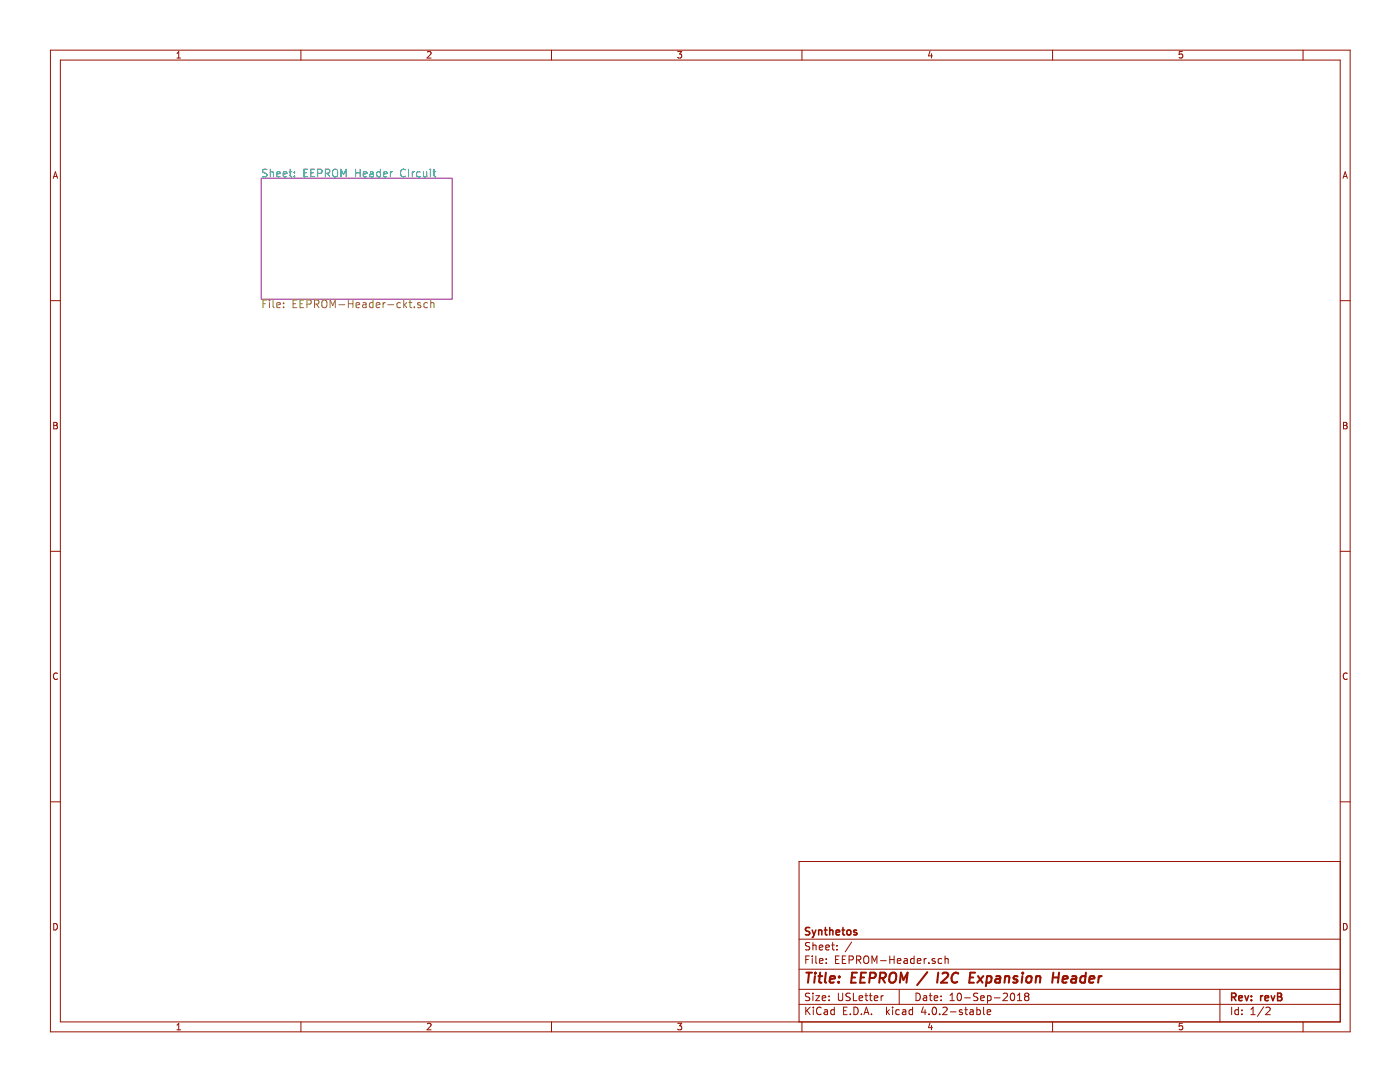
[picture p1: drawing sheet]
<svg xmlns="http://www.w3.org/2000/svg" width="279mm" height="216mm" viewBox="0 0 279 216" stroke-linecap="round" stroke-linejoin="round" font-family="sans-serif">
<path d="M52.1 35.6h38.1v24.1h-38.1z" fill="none" stroke="#982296" stroke-width=".2"/>
<g fill="none" stroke="#009596" stroke-width=".2">
<path d="M53.3 33.8a.62 .62 0 0 0-.8 .1v.4l.7 .4v.4a.62 .62 0 0 1-.8 .1M53.9 34.4l.1-.1a.36 .36 0 0 1 .6 .2v.8M53.9 33.8v1.5M55.2 34.8l.8-.2-.1-.3h-.4l-.3 .2 .1 .7h.6M56.5 34.8l.8-.2-.1-.3h-.5l-.2 .2 .1 .7h.6M57.7 34.3h.6M57.9 33.8v1.3l.4 .2M58.8 35.1v.2M58.8 34.3v.2M60.7 34.5h.5M61.4 33.8h-.7v1.5h.7M62 34.5h.5"/>
<path d="M62.8 33.8h-.8v1.5h.8M63.4 34.6l.7-.1 .2-.2-.1-.4-.2-.1h-.6v1.5M64.9 34.6l.8-.1 .1-.2-.1-.4-.2-.1h-.6v1.5M65.3 34.6l.5 .7M66.5 34a.5 .5 0 0 1 .5-.2 .5 .5 0 0 1 .4 .5l-.1 .8a.53 .53 0 0 1-.6 .2 .53 .53 0 0 1-.3-.5zM68.1 35.3v-1.5l.5 1 .5-1v1.5M71 34.5h.9M71 33.8v1.5M71.9 33.8v1.5M72.5 34.8l.7-.2v-.3h-.5l-.2 .2 .1 .7h.6M73.9 34.3h.6v1M74.5 34.6l-.5 .1a.3 .3 0 0 0-.2 .3 .3 .3 0 0 0 .2 .3l.5-.1"/>
<path d="M75.9 34.3h-.4l-.3 .3v.4l.1 .2h.6M75.9 33.8v1.5M76.5 34.8l.8-.2-.1-.3h-.4l-.3 .2 .1 .7h.6M77.9 34.3v1M78.3 34.3l-.4 .3M80.9 33.9a.72 .72 0 0 0-1 .5 .72 .72 0 0 0 .7 .9l.3-.2M81.5 33.8v1.5M82.3 34.3v1M82.7 34.3l-.4 .3M83.9 34.3h-.5l-.3 .3v.4l.2 .2h.6M84.5 34.3v.8a.38 .38 0 0 0 .7 0M85.2 34.3v1"/>
<path d="M85.9 33.8v.1M85.9 34.3v1M86.4 34.3h.6M86.6 33.8v1.3l.4 .2"/>
</g>
<g fill="none" stroke="#969400" stroke-width=".2">
<path d="M53.2 59.9h-.7v1.5M53.8 59.9v.1M54.5 59.9v1.3l.2 .2M59.2 59.9h-.7v1.5h.7M60.6 59.9h-.7v1.5h.7M69.5 59.9v1.5M70.4 59.9v1.5M74.5 59.9v1.5M80.6 59.9v1.5M81.8 59.9v1.3l.4 .2M86 59.9v1.5M52.5 60.6h.5"/>
<path d="M53.8 60.4v1M55.2 60.9l.8-.2-.1-.2-.4-.1-.3 .2 .1 .7h.6M56.6 61.2v.2M56.6 60.5v.1M58.5 60.6h.5M59.9 60.6h.5M61.2 60.7l.8-.1 .1-.2v-.4l-.3-.1h-.6v1.5M62.8 60.7l.7-.1 .2-.2-.1-.4-.2-.1h-.6v1.5M63.2 60.7l.5 .7M64.3 60.1a.5 .5 0 0 1 .6-.2 .5 .5 0 0 1 .3 .5v.8a.53 .53 0 0 1-.6 .2 .53 .53 0 0 1-.4-.5zM65.9 61.4v-1.5l.5 1.1 .5-1.1v1.5M67.6 60.8h1.2"/>
<path d="M69.5 60.6h.9M71 60.9l.8-.2-.1-.2-.4-.1-.3 .2 .1 .7h.6M72.4 60.5h.6l.1 .9M73.1 60.7l-.5 .1a.3 .3 0 0 0-.3 .3 .3 .3 0 0 0 .3 .3l.5-.1M74.5 60.5l-.5-.1-.3 .3v.4l.2 .2h.6M75.1 60.9l.7-.2-.1-.2-.4-.1-.2 .2 .1 .7h.5M76.5 60.4v1M76.9 60.4l-.4 .3M77.4 60.8h1.2M79.9 60.5l-.4-.1-.3 .3v.4l.2 .2h.5M80.7 60.8l.5 .6M81.2 60.4l-.6 .6"/>
<path d="M81.6 60.4h.6M82.7 61.2v.2M83.9 60.5l-.3-.1-.3 .2 .1 .2 .5 .2v.3h-.6M85.3 60.5l-.4-.1-.3 .3v.4l.1 .2h.6M86 60.5a.36 .36 0 0 1 .6 .1v.8"/>
</g>
<g fill="none" stroke="#981200" stroke-width=".2">
<path d="M10.1 10h259.3v195.9h-259.3zM12 12h255.5v191.9h-255.5zM35.3 11.6h.7M35.3 10.6l.4-.3v1.3M60.1 10v2M85.3 10.4l.5-.1 .2 .3-.8 1h.8M110.1 10v2M135.2 10.3h.8l-.4 .5h.3l.1 .2v.5l-.2 .1-.6-.1M160.1 10v2M185.6 10.2l-.3 1h.8M185.9 10.7v.9M210.1 10v2"/>
<path d="M236 10.3h-.6l-.1 .6 .2-.1h.4l.1 .5-.2 .3-.5-.1M260.1 10v2M10.6 35.6l.5-1.3 .4 1.3M10.7 35.2h.7M268 35.6l.5-1.3 .4 1.3M268.2 35.2h.6M10.1 60h1.9M267.5 60h1.9M10.7 84.3h.5l.2 .2-.2 .4 .3 .2-.3 .5h-.5zM10.7 84.9h.5M268.1 84.3h.5l.2 .2-.2 .4 .3 .2-.3 .5h-.5zM268.1 84.9h.5"/>
<path d="M10.1 110h1.9M267.5 110h1.9M11.5 134.4a.62 .62 0 0 0-.9 .4 .62 .62 0 0 0 .6 .8l.3-.1M268.9 134.4a.62 .62 0 0 0-.9 .4 .62 .62 0 0 0 .6 .8l.3-.1M10.1 160h1.9M267.5 160h1.9M267.5 171.9h-108v32M10.7 184.3a.65 .65 0 0 1 .8 .6 .65 .65 0 0 1-.8 .7zM159.5 197.4h108M159.5 193.4h108M159.5 187.4h108M160.8 191.5h.5"/>
<path d="M161.5 190.8h-.7v1.5M161.6 198.2h-.6l-.3 .3 .1 .3 .7 .3v.4l-.2 .2-.6-.1M161.6 188.1h-.6l-.3 .2 .1 .3 .7 .4v.4l-.2 .2-.6-.1M162.1 190.8v.1M162.1 191.3v1M162.2 188.1v1.5M162.2 198.2v.1M162.2 198.7v1M162.2 188.7l.2-.1h.4l.1 1M162.8 198.7h.8l-.8 1h.8M162.8 190.8v1.2l.2 .3M163.5 189.1l.7-.2v-.3h-.5l-.2 .2 .1 .7h.6"/>
<path d="M163.5 191.8l.7-.2v-.3h-.4l-.3 .2 .1 .7h.6M164.1 199.2l.7-.2v-.2l-.5-.1-.2 .2 .1 .7h.6M164.8 189.1l.7-.2v-.3h-.5l-.2 .2 .1 .7h.6M164.9 192.1v.2M164.9 191.3v.2M165.5 199.5v.2M165.5 198.8v.1M166 188.6h.5M166.2 188.1v1.3l.3 .2M166.8 191.5h.5M167 188.6v.2M167 189.4v.2"/>
<path d="M167.3 198.2v1.2l.3 .3h.3l.3-.3v-1.2M167.5 190.8h-.7v1.5h.7M168.1 191.5h.5M168.8 190.8h-.7v1.5h.7M169.4 191.5h.8l.1-.2-.1-.4-.2-.1h-.6v1.5M169.7 198.2h-.6l-.3 .3 .1 .3 .7 .3v.4l-.2 .2-.6-.1M170 188l-1.3 1.9M170.3 198.2v1.5h.7M170.9 191.5h.8l.1-.2-.1-.4-.2-.1h-.6v1.5M171.3 191.5l.5 .8M171.5 199.2l.7-.2-.1-.2-.4-.1-.2 .2v.7h.6M172.6 190.8h.1a.53 .53 0 0 1 .7 .5v.5a.51 .51 0 0 1-.8 .4 .99 .99 0 0 1 0-1.4z"/>
<path d="M172.6 198.7h.6M172.8 198.2v1.3l.4 .2M173.5 198.7h.5M173.7 198.2v1.3l.3 .2M174 192.3v-1.5l.5 1 .5-1v1.5M174.5 199.2l.7-.2-.1-.2-.4-.1-.2 .2 .1 .7h.5M175.7 191.7h1.2M175.8 198.7v1M176.3 198.7l-.5 .3M177.6 191.5h.8M177.6 190.8v1.5M178.4 190.8v1.5"/>
<path d="M179.1 191.8l.7-.2-.1-.3h-.4l-.2 .2 .1 .7h.5M179.5 197.4v3M180.4 191.3h.6l.1 1M181.1 191.6l-.5 .1-.2 .2 .2 .4 .5-.1M182.4 191.3h-.4l-.3 .2 .1 .6 .2 .2 .4-.1M182.4 190.8v1.5M182.8 198.2a.76 .76 0 0 1 .9 .7 .76 .76 0 0 1-.9 .8zM183.1 191.8l.7-.2-.1-.3h-.4l-.2 .2v.7h.6M184.3 198.8h.6v.9M184.4 191.3v1M184.9 191.3l-.5 .2M184.9 199l-.4 .1-.3 .2 .3 .4 .4-.1"/>
<path d="M185.4 192.1v.2M185.5 198.7h.5M185.7 198.2v1.3l.3 .2M186.4 199.2l.8-.2-.1-.2-.4-.1-.3 .2 .1 .7h.6M186.6 191.3a.37 .37 0 0 0-.6 .2l.1 .2 .5 .1 .1 .2-.3 .3-.4-.1M187.8 199.5v.2M187.8 198.8v.1M187.9 191.3h-.4l-.3 .2 .1 .6 .2 .2 .4-.1M188.6 191.4l.2-.1h.4v1M188.6 190.8v1.5M189.6 199.7h.9M189.6 198.6l.4-.4v1.5"/>
<path d="M191.2 198.2h.2a.8 .8 0 0 1 .5 .7 .8 .8 0 0 1-.5 .8 .97 .97 0 0 1-.2-1.5zM192.5 199.1h1.2M195.2 198.2h-.6l-.3 .3 .1 .3 .7 .3v.4l-.2 .2-.6-.1M195.7 199.2l.7-.2v-.2l-.5-.1-.2 .2 .1 .7h.6M197.1 198.8l.4-.1 .3 .3-.1 .6h-.6M197.1 198.7v1.5M198.4 199.1h1.2M200.2 198.3l.6-.1 .3 .4-1 1.1h1M201.8 198.3l.2-.1a.8 .8 0 0 1 .5 .7 .8 .8 0 0 1-.5 .8l-.2-.2-.2-.4zM203.1 199.7h.8M203.1 198.6l.4-.4v1.5M204.8 198.8l-.3-.3 .3-.3h.3l.2 .3-.2 .3"/>
<path d="M204.8 198.8l-.3 .3v.3l.3 .3h.3l.2-.3v-.3l-.2-.3M204.8 198.8h.3M243.5 197.4v6.5M268.1 184.3a.65 .65 0 0 1 .8 .6 .65 .65 0 0 1-.8 .7zM35.3 204.5l.4-.3v1.3M35.3 205.5h.7M60.1 203.9v2M85.3 204.3l.5-.1 .2 .3-.8 1h.8M110.1 203.9v2M135.2 204.2h.8l-.4 .5h.3l.1 .2v.5l-.2 .1-.6-.1M159.5 200.4h108M160.1 203.9v2"/>
<path d="M160.8 201v1.5M161 201.6l.7 .9M161.7 201l-.9 .8M162.3 201v.1M162.3 201.5v1M163.9 201.1a.71 .71 0 0 0-1 .5 .71 .71 0 0 0 .7 .9l.3-.2M164.5 201.5h.6l.1 1M165.2 201.8l-.5 .1-.3 .2 .3 .4 .5-.1M166.5 201.5h-.4l-.3 .3 .1 .5 .2 .2 .4-.1M166.5 201v1.5M168.4 201.7h.5M169.1 201h-.7v1.5h.7"/>
<path d="M169.7 202.3v.2M170.4 201a.76 .76 0 0 1 .9 .7 .76 .76 0 0 1-.9 .8zM171.9 202.3v.2M172.4 202.5l.5-1.5 .5 1.5M172.5 202h.8M173.9 202.3v.2M176.9 201v1.5M177.1 201.9l.4 .6M177.5 201.5l-.6 .5M178.1 201v.1M178.1 201.5v1M179.5 201.5h-.4l-.3 .3v.5l.3 .2 .4-.1"/>
<path d="M180.1 201.5h.6l.1 1M180.8 201.8l-.5 .1-.2 .2 .2 .4 .5-.1M182.1 201.5h-.4l-.3 .3 .1 .5 .2 .2 .4-.1M182.1 201v1.5M184.3 200.9l-.4 1.1h.9M184.6 201.5v1M185.4 202.3v.2M185.6 204.1l-.3 1h.8M185.9 204.6v.9M186.2 201.1l.2-.1a.8 .8 0 0 1 .5 .7 .8 .8 0 0 1-.5 .8l-.2-.2-.2-.4zM187.5 202.3v.2M188.2 201.1l.6-.1 .2 .4-.9 1.1h.9"/>
<path d="M189.7 201.9h1.1M192 201.5a.37 .37 0 0 0-.6 .2l.1 .2 .5 .1 .1 .2-.2 .3-.5-.1M192.5 201.5h.6M192.7 201v1.3l.4 .2M193.6 201.5h.6v1M194.2 201.8l-.4 .1-.3 .2 .3 .4 .4-.1M195 201.5h.4l.3 .3-.2 .6h-.5M195 201v1.5M196.3 201v1.3l.2 .2M197 202l.7-.2v-.3h-.5l-.2 .2 .1 .7h.6M210.1 203.9v2M236 204.2h-.6l-.1 .6 .2-.1h.4l.1 .5-.2 .3-.5-.1"/>
<path d="M245.8 201v1.5M247.1 201.5h-.4l-.3 .3 .1 .5 .2 .2 .4-.1M247.1 201v1.5M247.9 202.3v.2M247.9 201.5v.2M249.6 202.5h.9M249.6 201.4l.5-.4v1.5M252.2 200.9l-1.3 1.9M252.6 201.1l.6-.1 .3 .4-.9 1.1h.9M260.1 203.9v2"/>
</g>
<g fill="none" stroke="#981200" stroke-width=".3">
<path d="M161.6 185.1h-.6l-.3 .2 .1 .3 .7 .4v.4l-.2 .2-.6-.1M162.1 185.6l.3 1M162.4 186.6l-.1 .3-.2 .2M162.8 185.6l-.4 1M163.4 185.6v1M163.4 185.7l.2-.1h.4v1M164.5 185.6h.6M164.7 185.1v1.3l.4 .2M165.6 185.7l.2-.1h.4v1M165.6 185.1v1.5M166.9 186.1l.7-.2-.1-.3h-.4l-.2 .2v.7h.6M168 185.6h.6"/>
<path d="M168.2 185.1v1.3l.4 .2M169.1 185.7l.2-.1 .4 .1 .1 .6-.1 .2-.4 .1-.2-.2zM170.9 185.6a.37 .37 0 0 0-.5 .2v.2l.5 .1 .1 .2-.2 .3-.4-.1M245.8 199l.7-.1 .2-.2-.1-.4-.2-.1h-.6v1.5M246.2 199l.5 .7M247.2 199.2l.7-.2v-.2l-.4-.1-.3 .2 .1 .7h.6M248.4 198.7l.4 1 .4-1M249.7 199.5v.2M249.7 198.8v.1M251.6 198.7v1M252 198.7l-.4 .3M252.5 199.2l.7-.2-.1-.2-.4-.1-.2 .2v.7h.6"/>
<path d="M253.7 198.7l.3 1 .4-1M255 198.2h.5l.3 .3-.1 .3-.2 .1 .3 .1v.4l-.2 .3h-.6zM255 198.9h.5"/>
</g>
<g fill="none" stroke="#981200" stroke-width=".41">
<path d="M160.9 194.1h1.2M161.5 194.1l-.3 2M162.6 194.8l-.1 1.3M162.7 194.1v.2M162.7 194.1l.1 .1-.1 .1M163.3 194.8h.8M163.7 194.1l-.2 1.7 .1 .2 .3 .1M164.8 194.1l-.2 1.7 .3 .3M165.6 195.4l1-.2v-.4h-.6l-.3 .2-.1 1 .2 .1 .6-.1M167.4 195.9l.1 .1-.1 .1M167.4 195.9l-.1 .1 .1 .1M167.4 195.9v.2"/>
<path d="M167.5 194.8v.2M167.5 194.8l-.1 .1 .1 .1M170 195h.6M171 194.1h-.9l-.2 2h.9M171.8 195h.6M172.8 194.1h-.9l-.2 2h.9M173.6 195.1l.9-.1a.56 .56 0 0 0 .1-.8l-.9-.1-.2 2M175.6 195.1l.9-.1a.56 .56 0 0 0 .1-.8l-.9-.1-.2 2M176.1 195.1l.5 1M177.7 194.4a.66 .66 0 0 1 1.1 0 1.43 1.43 0 0 1-.6 1.7l-.5-.1a1.49 1.49 0 0 1 0-1.6zM179.6 196.1l.2-2 .5 1.4 .8-1.4-.2 2M185.1 194l-2.1 2.6"/>
<path d="M187.3 194.1l-.3 2M188.1 194.3l.3-.2h.5l.2 .1 .1 .5-1.4 1.4h1.2M191.2 194.3a.87 .87 0 0 0-1 0 .87 .87 0 0 0-.3 .9 .69 .69 0 0 0 .3 .8 .69 .69 0 0 0 .8-.1M193.6 195h.6M194.6 194.1h-.9l-.3 2h1M195.2 194.8l.9 1.3M196.2 194.8l-1.2 1.3M197 194.8a.65 .65 0 0 1 .8 .1l-.1 1a.67 .67 0 0 1-.8 .1M197 194.8l-.2 2M198.8 194.8h.8l-.1 1.3M199.6 195.2l-.7 .1a.4 .4 0 0 0-.3 .4 .4 .4 0 0 0 .2 .4l.7-.1M200.6 194.9l.3-.1h.5l-.1 1.3"/>
<path d="M200.6 194.8l-.1 1.3M203.1 194.8h-.5l-.3 .3 .2 .3 .5 .1 .1 .3-.2 .2-.2 .1-.5-.1M204 194.8l-.1 1.3M204.1 194.1v.2M204.1 194.1l.1 .1-.1 .1M205 194.9l.3-.1h.5l.1 .3-.1 .6a.54 .54 0 0 1-.5 .4 .54 .54 0 0 1-.5-.4zM206.8 194.9l.3-.1h.5l-.1 1.3M206.8 194.8l-.1 1.3M210.1 195h1.2M210.2 194.1l-.2 2M211.4 194.1l-.3 2M212.1 195.4l1-.2-.1-.4h-.6l-.3 .2v1l.2 .1 .6-.1"/>
<path d="M214 194.8h.7v1.3M214.8 195.2l-.7 .1a.4 .4 0 0 0-.3 .4 .4 .4 0 0 0 .2 .4l.7-.1M216.6 194.8a.7 .7 0 0 0-1 .3v.8l.3 .2 .6-.1M216.7 194.1l-.2 2M217.4 195.4l1-.2-.1-.4h-.7l-.2 1 .2 .3 .6-.1M219.3 194.8l-.1 1.3M219.9 194.8h-.4l-.2 .3"/>
</g>
</svg>
